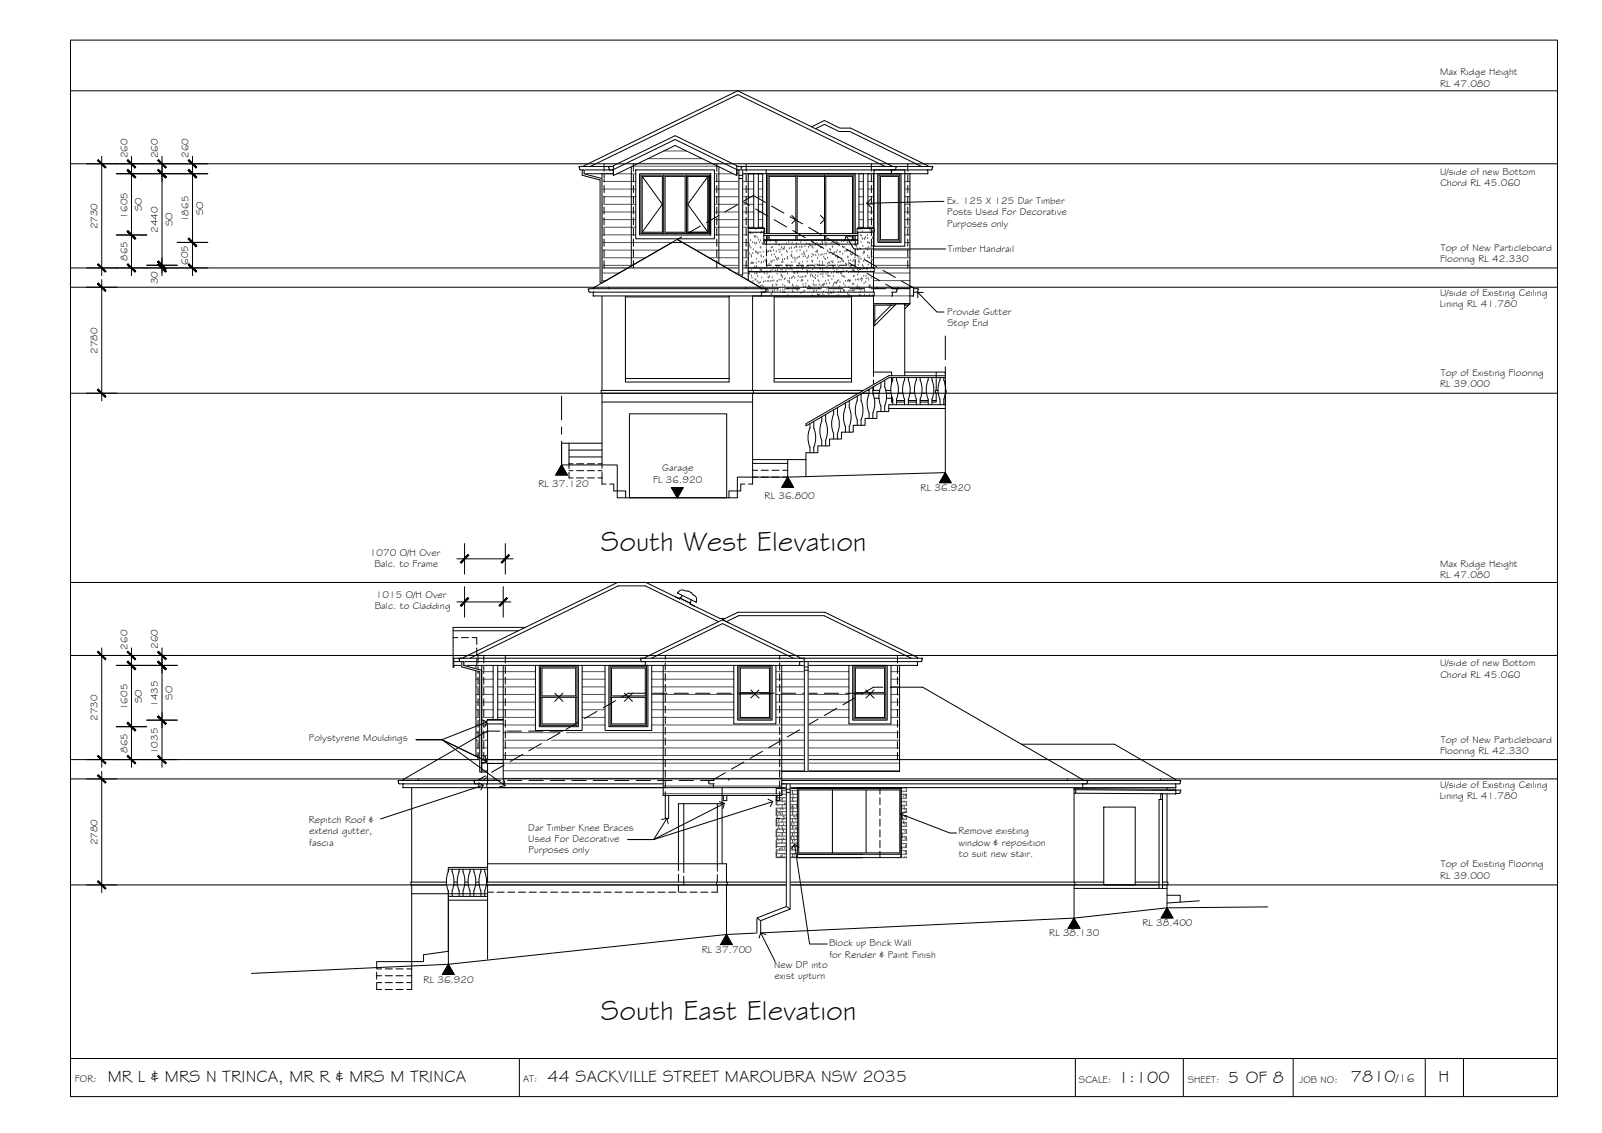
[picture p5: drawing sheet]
<svg xmlns="http://www.w3.org/2000/svg" width="420mm" height="297mm" viewBox="0 0 420 297" stroke-linecap="round" stroke-linejoin="round" font-family="sans-serif">
<defs><g id="words">
<g font-size="7.5">
<text x="157.6" y="144.3">South West Elevation</text>
<text x="157.6" y="267.4">South East Elevation</text>
</g>
<g font-size="4.5">
<text x="28.3" y="283.6">MR L &amp; MRS N TRINCA, MR R &amp; MRS M TRINCA</text>
<text x="143.6" y="283.6">44 SACKVILLE STREET MAROUBRA NSW 2035</text>
<text x="293.2" y="283.9">1:100</text>
<text x="322.1" y="283.8">5 OF 8</text>
<text x="354.3" y="283.7">7810</text>
<text x="377.3" y="283.7">H</text>
</g>
<text font-size="3.2" x="366.1" y="283.7">/16</text>
<g font-size="2.6">
<text x="377.7" y="19.8">Max Ridge Height</text>
<text x="377.7" y="22.7">RL 47.080</text>
<text x="33.4" y="41.5" transform="rotate(-90 33.4 41.5)">260</text>
<text x="41.4" y="41.5" transform="rotate(-90 41.4 41.5)">260</text>
<text x="49.4" y="41.4" transform="rotate(-90 49.4 41.4)">260</text>
<text x="377.7" y="45.8">U/side of new Bottom</text>
<text x="248.4" y="53.6">Ex. 125 X 125 Dar Timber</text>
<text x="377.8" y="48.8">Chord RL 45.060</text>
<text x="33.4" y="57.3" transform="rotate(-90 33.4 57.3)">1605</text>
<text x="37.2" y="55.4" transform="rotate(-90 37.2 55.4)">SO</text>
<text x="45.2" y="59.4" transform="rotate(-90 45.2 59.4)">SO</text>
<text x="49.4" y="58.3" transform="rotate(-90 49.4 58.3)">1865</text>
<text x="53.2" y="56.4" transform="rotate(-90 53.2 56.4)">SO</text>
<text x="248.4" y="56.5">Posts Used For Decorative</text>
<text x="248.4" y="59.4">Purposes only</text>
<text x="25.5" y="60.1" transform="rotate(-90 25.5 60.1)">2730</text>
<text x="41.4" y="61.1" transform="rotate(-90 41.4 61.1)">2440</text>
<text x="377.9" y="65.8">Top of New Particleboard</text>
<text x="33.4" y="68.4" transform="rotate(-90 33.4 68.4)">865</text>
<text x="49.4" y="69.5" transform="rotate(-90 49.4 69.5)">605</text>
<text x="248.6" y="66">Timber Handrail</text>
<text x="377.7" y="68.7">Flooring RL 42.330</text>
<text x="41.4" y="74.6" transform="rotate(-90 41.4 74.6)">30</text>
<text x="377.7" y="77.7">U/side of Existing Ceiling</text>
<text x="248.4" y="82.6">Provide Gutter</text>
<text x="377.7" y="80.6">Lining RL 41.780</text>
<text x="248.5" y="85.5">Stop End</text>
<text x="25.5" y="92.7" transform="rotate(-90 25.5 92.7)">2780</text>
<text x="377.7" y="101.4">RL 39.000</text>
<text x="377.9" y="98.5">Top of Existing Flooring</text>
<text x="173.7" y="123.6">Garage</text>
<text x="141.2" y="127.7">RL 37.120</text>
<text x="171.3" y="126.5">FL 36.920</text>
<text x="200.5" y="130.9">RL 36.800</text>
<text x="241.5" y="128.7">RL 36.920</text>
<text x="97" y="145.7">1070 O/H Over</text>
<text x="98.2" y="148.6">Balc. to Frame</text>
<text x="377.7" y="148.7">Max Ridge Height</text>
<text x="377.7" y="151.6">RL 47.080</text>
<text x="98.3" y="159.6">Balc. to Cladding</text>
<text x="98.6" y="156.7">1015 O/H Over</text>
<text x="33.4" y="170.3" transform="rotate(-90 33.4 170.3)">260</text>
<text x="41.4" y="170.1" transform="rotate(-90 41.4 170.1)">260</text>
<text x="377.7" y="174.7">U/side of new Bottom</text>
<text x="377.8" y="177.7">Chord RL 45.060</text>
<text x="37.2" y="184.3" transform="rotate(-90 37.2 184.3)">SO</text>
<text x="41.4" y="185.3" transform="rotate(-90 41.4 185.3)">1435</text>
<text x="45.2" y="183.5" transform="rotate(-90 45.2 183.5)">SO</text>
<text x="25.5" y="189.1" transform="rotate(-90 25.5 189.1)">2730</text>
<text x="33.4" y="186.2" transform="rotate(-90 33.4 186.2)">1605</text>
<text x="33.4" y="197.4" transform="rotate(-90 33.4 197.4)">865</text>
<text x="41.4" y="197.7" transform="rotate(-90 41.4 197.7)">1035</text>
<text x="81" y="194.4">Polystyrene Mouldings</text>
<text x="377.7" y="197.6">Flooring RL 42.330</text>
<text x="377.9" y="194.7">Top of New Particleboard</text>
<text x="377.7" y="209.5">Lining RL 41.780</text>
<text x="377.7" y="206.6">U/side of Existing Ceiling</text>
<text x="81" y="215.8">Repitch Roof &amp;</text>
<text x="25.5" y="221.7" transform="rotate(-90 25.5 221.7)">2780</text>
<text x="81.1" y="218.7">extend gutter,</text>
<text x="81.1" y="221.7">fascia</text>
<text x="138.6" y="217.8">Dar Timber Knee Braces</text>
<text x="138.6" y="220.7">Used For Decorative</text>
<text x="251.4" y="218.7">Remove existing</text>
<text x="251.4" y="221.7">window &amp; reposition</text>
<text x="138.6" y="223.6">Purposes only</text>
<text x="251.5" y="224.6">to suit new stair.</text>
<text x="377.9" y="227.4">Top of Existing Flooring</text>
<text x="377.7" y="230.3">RL 39.000</text>
<text x="275.2" y="245.5">RL 38.130</text>
<text x="299.6" y="242.8">RL 38.400</text>
<text x="184.1" y="249.8">RL 37.700</text>
<text x="217.4" y="248.1">Block up Brick Wall</text>
<text x="217.5" y="251.1">for Render &amp; Paint Finish</text>
<text x="111.1" y="257.6">RL 36.920</text>
<text x="203" y="253.7">New DP into</text>
<text x="203.1" y="256.7">exist upturn</text>
<text x="19.6" y="283.7">FOR:</text>
<text x="137.2" y="283.6">AT:</text>
<text x="282.9" y="283.9">SCALE:</text>
<text x="311.5" y="283.9">SHEET:</text>
<text x="340.7" y="283.9">JOB NO:</text>
</g>
</g></defs>
<!-- layer: HATCH -->
<g fill="none" stroke="#545454" stroke-width=".26">
<path d="M174.1 39.6h5.9M157.9 45.6h3M157.9 47.6h8.8M157.9 49.6h8.8M157.9 51.6h8.8M157.9 53.6h8.8M157.9 55.6h8.8M157.9 57.6h8.8M157.9 59.6h8.8M161.8 45.6h4.9M165.9 43.6h22.3M170 41.6h14.1"/>
<path d="M187.4 53.6h10.3M187.4 55.6h10.3M187.4 57.6h10.3M187.4 45.6h4.9M187.4 47.6h10.3M187.4 49.6h10.3M187.4 51.6h10.3M187.4 59.6h10.3M193.2 45.6h4.5M198.9 45.6h1.1M198.9 47.6h1.1M198.9 49.6h1.1"/>
<path d="M198.9 51.6h1.1M198.9 53.6h1.1M198.9 55.6h1.1M198.9 57.6h1.1M198.9 59.6h1.1M225.3 45.6h1.1M225.3 47.6h1.1M225.3 49.6h1.1M225.3 51.6h1.1M225.3 53.6h1.1M225.3 55.6h1.1M225.3 57.6h1.1"/>
<path d="M225.3 59.6h1.1M227.6 45.6h1.6M227.6 47.6h1.6M227.6 49.6h1.6M227.6 51.6h1.6M227.6 53.6h1.6M227.6 55.6h1.6M227.6 57.6h1.6M227.6 59.6h1.6M237.3 45.6h1.3M237.3 47.6h1.3M237.3 49.6h1.3"/>
<path d="M237.3 51.6h1.3M237.3 53.6h1.3M237.3 55.6h1.3M237.3 57.6h1.3M237.3 59.6h1.3M157.9 63.6h38.3M157.9 61.6h8.8M157.9 65.6h14.9M157.9 67.6h11.4M157.9 69.6h7.9M157.9 71.6h4.5M157.9 73.6h1"/>
<path d="M182.5 65.6h13.7M186 67.6h10.2M187.4 61.6h8.8M189.4 69.6h6.8M192.9 71.6h3.3M196.3 68h.1M196.5 64h.1M196.5 64.5h.1M196.6 71.9h.1M196.6 61.1h.1M196.6 66.6h.1M196.7 71.2h.1"/>
<path d="M196.7 64.7h.1M196.8 61.1h.1M196.9 63.1h.1M196.9 65.1h.1M196.9 61.3h.1M197 69.2h.1M197 67h.1M197 67.4h.1M197 72.4h.1M197.1 69h.1M197.2 70.9h.1M197.2 72.9h.1"/>
<path d="M197.3 68.9h.1M197.4 63.6h.1M197.4 66.5h.1M197.5 61.2h.1M197.5 69.1h.1M197.5 73.8h.1M197.6 65.5h.1M197.8 62h.1M197.9 63.8h.1M197.9 70h.1M197.9 71.7h.1M198 62.2h.1"/>
<path d="M198 73.3h.1M198.1 60.1h.1M198.2 62.1h.1M198.2 66.2h.1M198.2 73.5h.1M198.3 64h.1M198.3 61.1h.1M198.3 66h.1M198.4 69h.1M198.4 69.9h.1M198.4 68h.1M198.4 63.7h.1"/>
<path d="M198.5 71.6h.1M198.5 71.9h.1M198.6 73.8h.1M198.6 62.3h.1M198.6 66.4h.1M198.7 72.5h.1M198.8 66.6h.1M198.8 66.3h.1M198.9 74.2h.1M198.9 63h.1M199 68.7h.1M199.1 74.3h.1"/>
<path d="M199.2 63.6h.1M199.3 71.5h.1M199.3 66.2h.1M199.4 70.8h.1M199.4 64.9h.1M199.4 61.1h.1M199.4 74.1h.1M199.5 63.1h.1M199.5 75.1h.1M199.5 65.1h.1M199.5 71h.1M199.6 67h.1"/>
<path d="M199.7 67.4h.1M199.7 69h.1M199.7 60.9h.1M199.7 61.1h.1M199.7 70.9h.1M199.7 68.8h.1M199.8 72.9h.1M199.8 76.7h.1M199.8 71.2h.1M199.9 74.9h.1M199.9 63.9h.1M199.9 76.8h.1"/>
<path d="M200.1 64.1h.1M200.1 75.2h.1M200.2 66.1h.1M200.2 60.9h.1M200.2 60.5h.1M200.2 67.4h.1M200.2 74h.1M200.3 68.7h.1M200.3 75.4h.1M200.3 76.6h.1M200.4 71.8h.1M200.5 63.6h.1"/>
<path d="M200.6 63.4h.1M200.7 73.8h.1M200.7 68.3h.1M200.7 71.3h.1M200.9 68.5h.1M200.9 64h.1M201 64.9h.1M201 66h.1M201 70h.1M201 67.9h.1M201.1 68.6h.1M201.1 69.9h.1"/>
<path d="M201.1 63.4h.1M201.2 71.9h.1M201.2 76.5h.1M201.2 76.2h.1M201.2 71.3h.1M201.2 73.8h.1M201.3 75.8h.1M201.4 66.1h.1M201.5 72.7h.1M201.5 76.3h.1M201.5 65.9h.1M201.6 73.8h.1"/>
<path d="M201.6 72.9h.1M201.7 69.3h.1M201.9 72.5h.1M202 63.3h.1M202 65.8h.1M202 71.1h.1M202.1 65.9h.1M202.1 73.8h.1M202.2 66h.1M202.2 68.7h.1M202.2 77.1h.1M202.2 63h.1"/>
<path d="M202.3 65h.1M202.4 66.9h.1M202.4 77.3h.1M202.4 68.9h.1M202.5 70.8h.1M202.5 68.4h.1M202.5 73.7h.1M202.6 72.8h.1M202.6 76.3h.1M202.6 64.9h.1M202.6 74.8h.1M202.7 76.7h.1"/>
<path d="M202.7 75.1h.1M202.8 70.2h.1M202.9 65.8h.1M202.9 70.4h.1M203 73.7h.1M203 68.4h.1M203 71.2h.1M203.1 66.8h.1M203.1 76.3h.1M203.3 63.3h.1M203.3 63.1h.1M203.4 67.4h.1"/>
<path d="M203.4 71h.1M203.5 63.5h.1M203.5 64h.1M203.5 74.6h.1M203.6 66h.1M203.7 67.9h.1M203.7 69.9h.1M203.7 63.6h.1M203.7 74.8h.1M203.8 71.9h.1M203.8 73.8h.1M203.8 71.2h.1"/>
<path d="M203.8 68.3h.1M203.9 63h.1M203.9 75.8h.1M203.9 76.2h.1M203.9 70.9h.1M204.1 67.7h.1M204.2 70h.1M204.2 67.9h.1M204.3 65.6h.1M204.4 73.5h.1M204.4 64.3h.1M204.5 66.1h.1"/>
<path d="M204.6 75.6h.1M204.6 76.3h.1M204.8 70.8h.1M204.8 65.5h.1M204.8 72.1h.1M204.9 73.4h.1M205 64.9h.1M205 66.9h.1M205 72.5h.1M205 72.3h.1M205.1 68.8h.1M205.1 68.7h.1"/>
<path d="M205.2 70.8h.1M205.2 72.8h.1M205.2 68.1h.1M205.3 74.7h.1M205.3 76h.1M205.3 76.7h.1M205.3 68.7h.1M205.4 65.2h.1M205.6 65.4h.1M205.6 76.5h.1M205.7 73.3h.1M205.7 64.9h.1"/>
<path d="M205.7 68h.1M205.8 76.7h.1M205.8 75.9h.1M205.8 75h.1M205.9 73.1h.1M206.1 70.6h.1M206.1 69.7h.1M206.2 71.2h.1M206.3 63.9h.1M206.3 65.9h.1M206.3 69.8h.1M206.4 67.9h.1"/>
<path d="M206.4 66.2h.1M206.5 69.8h.1M206.5 71.8h.1M206.6 67.4h.1M206.6 67.9h.1M206.6 73.7h.1M206.6 75.8h.1M206.7 75.7h.1M206.7 70.5h.1M206.7 77.5h.1M206.9 63.6h.1M206.9 74h.1"/>
<path d="M207 73.8h.1M207 65.2h.1M207.1 73.1h.1M207.1 74.2h.1M207.2 70.6h.1M207.4 70h.1M207.5 67.2h.1M207.5 70.4h.1M207.5 65h.1M207.5 65.2h.1M207.6 66.9h.1M207.6 73h.1"/>
<path d="M207.7 67.3h.1M207.7 68.9h.1M207.7 66.1h.1M207.7 70.8h.1M207.8 63.7h.1M207.8 72.8h.1M207.8 76.3h.1M207.9 74.7h.1M207.9 76.7h.1M207.9 67.7h.1M208 75h.1M208 75.6h.1"/>
<path d="M208.2 72.5h.1M208.2 71.6h.1M208.4 65h.1M208.4 71.7h.1M208.4 72.9h.1M208.5 67.7h.1M208.5 68.7h.1M208.5 68.1h.1M208.6 75.5h.1M208.8 64.7h.1M208.9 70.2h.1M208.9 64.9h.1"/>
<path d="M208.9 63.9h.1M209 64.8h.1M209 65.8h.1M209 75h.1M209 76h.1M209 67.8h.1M209.1 69.8h.1M209.2 71.7h.1M209.2 76.1h.1M209.2 73.7h.1M209.3 75.6h.1M209.3 67.6h.1"/>
<path d="M209.3 72.5h.1M209.3 71.2h.1M209.4 75.4h.1M209.4 70.2h.1M209.5 69.1h.1M209.7 67.4h.1M209.7 69.2h.1M209.7 64.9h.1M209.8 72.7h.1M209.8 65.7h.1M210 63.6h.1M210.1 76.9h.1"/>
<path d="M210.1 73.8h.1M210.2 70.1h.1M210.3 64.8h.1M210.3 73.5h.1M210.4 66.8h.1M210.4 72.7h.1M210.4 68.8h.1M210.5 70.7h.1M210.5 73.6h.1M210.5 70h.1M210.6 72.7h.1M210.6 74.6h.1"/>
<path d="M210.6 70h.1M210.7 76.6h.1M210.7 67.4h.1M210.8 75.3h.1M210.8 66.1h.1M210.8 66.6h.1M211 76.3h.1M211 66.8h.1M211.1 64.7h.1M211.1 63.2h.1M211.2 72.6h.1M211.2 67.3h.1"/>
<path d="M211.3 75.2h.1M211.4 72.5h.1M211.4 74.4h.1M211.5 63.9h.1M211.6 65.9h.1M211.6 69.9h.1M211.6 71h.1M211.7 67.8h.1M211.7 68.7h.1M211.7 69.8h.1M211.8 71.7h.1M211.8 71.1h.1"/>
<path d="M211.8 73.7h.1M211.9 75.6h.1M211.9 67.6h.1M212 67.2h.1M212.1 64.9h.1M212.1 75.1h.1M212.1 69.8h.1M212.2 75h.1M212.2 64.1h.1M212.4 64.3h.1M212.4 75.4h.1M212.5 64.5h.1"/>
<path d="M212.5 71.2h.1M212.6 72.4h.1M212.6 75.5h.1M212.7 72h.1M212.9 67.4h.1M212.9 68.5h.1M213 64.8h.1M213 69.7h.1M213 77.6h.1M213 64.4h.1M213 66.8h.1M213.1 68.7h.1"/>
<path d="M213.1 72.3h.1M213.2 70.7h.1M213.2 63.6h.1M213.2 72.6h.1M213.2 65.1h.1M213.3 74.6h.1M213.3 73.8h.1M213.3 76.6h.1M213.4 67h.1M213.5 76.3h.1M213.5 74.9h.1M213.7 69.9h.1"/>
<path d="M213.7 72.9h.1M213.8 64.3h.1M213.9 73h.1M213.9 72.2h.1M213.9 66.9h.1M214 69.5h.1M214 74.8h.1M214 66.1h.1M214.1 76.3h.1M214.2 66h.1M214.3 63.8h.1M214.3 65.8h.1"/>
<path d="M214.4 69.5h.1M214.4 67.7h.1M214.4 77.4h.1M214.4 66.2h.1M214.5 69.7h.1M214.5 77.3h.1M214.5 72.5h.1M214.5 71.6h.1M214.6 73.6h.1M214.7 75.6h.1M214.7 77.4h.1M214.7 77.5h.1"/>
<path d="M214.8 66.8h.1M214.8 73.9h.1M214.8 74.7h.1M214.8 68.7h.1M214.9 69.4h.1M215 77.3h.1M215 70.4h.1M215.2 64.1h.1M215.2 64.9h.1M215.2 70.6h.1M215.3 72h.1M215.3 67h.1"/>
<path d="M215.3 75h.1M215.5 64.8h.1M215.5 63.5h.1M215.6 66.8h.1M215.7 71.2h.1M215.7 68.7h.1M215.7 69.3h.1M215.7 64.1h.1M215.7 63.7h.1M215.8 70.7h.1M215.8 77.2h.1M215.8 74.8h.1"/>
<path d="M215.8 72.7h.1M215.8 72h.1M215.9 74.6h.1M215.9 76.6h.1M216 75h.1M216 67.4h.1M216.1 71.4h.1M216.2 66.6h.1M216.2 77.6h.1M216.2 74.5h.1M216.3 67.9h.1M216.4 63.6h.1"/>
<path d="M216.5 73.8h.1M216.5 68.1h.1M216.6 64h.1M216.6 64.5h.1M216.6 71.9h.1M216.7 66.6h.1M216.8 74.5h.1M216.9 69.9h.1M216.9 75.8h.1M216.9 63.8h.1M217 65.7h.1M217.1 67.7h.1"/>
<path d="M217.1 69.2h.1M217.1 72.3h.1M217.1 69.7h.1M217.2 77h.1M217.2 71.6h.1M217.2 66.1h.1M217.2 73.6h.1M217.3 72.5h.1M217.3 75.5h.1M217.3 76.3h.1M217.4 77.5h.1M217.4 68.9h.1"/>
<path d="M217.5 66.5h.1M217.6 74.4h.1M217.6 69.1h.1M217.6 65.4h.1M217.7 77h.1M217.7 72.5h.1M217.8 65.6h.1M217.9 76.7h.1M218 63.8h.1M218 68.7h.1M218 71.7h.1M218.1 76.9h.1"/>
<path d="M218.2 73.3h.1M218.3 64.7h.1M218.4 66.7h.1M218.4 64.8h.1M218.4 69.8h.1M218.4 68.6h.1M218.4 69h.1M218.5 70.6h.1M218.5 63.7h.1M218.5 75h.1M218.5 76.9h.1M218.6 72.6h.1"/>
<path d="M218.6 71.6h.1M218.6 70h.1M218.6 74.5h.1M218.7 76.5h.1M218.7 66.4h.1M218.8 71.2h.1M218.9 66.3h.1M219 74.2h.1M219.1 63.1h.1M219.2 74.2h.1M219.2 67.4h.1M219.3 63.6h.1"/>
<path d="M219.3 77.6h.1M219.4 74.4h.1M219.4 71.5h.1M219.4 66.2h.1M219.5 74.1h.1M219.5 70.8h.1M219.5 63.8h.1M219.5 63.6h.1M219.6 65.7h.1M219.7 67.7h.1M219.7 73.7h.1M219.7 69.7h.1"/>
<path d="M219.7 67.3h.1M219.8 71.6h.1M219.8 68.8h.1M219.8 73.6h.1M219.9 75.5h.1M219.9 76.7h.1M219.9 67.5h.1M220 77.5h.1M220 69.9h.1M220 63.9h.1M220.2 66.1h.1M220.2 75.2h.1"/>
<path d="M220.3 74h.1M220.4 68.7h.1M220.4 66.1h.1M220.4 76.6h.1M220.5 76.3h.1M220.5 71.7h.1M220.7 71.9h.1M220.7 63.4h.1M220.8 71.3h.1M220.8 68.3h.1M220.8 72.5h.1M221 64.7h.1"/>
<path d="M221 66.6h.1M221 64.8h.1M221.1 68.6h.1M221.2 70.6h.1M221.2 68.6h.1M221.2 68.7h.1M221.2 72.5h.1M221.2 63.4h.1M221.2 65h.1M221.3 76.5h.1M221.3 76.1h.1M221.3 74.5h.1"/>
<path d="M221.3 71.2h.1M221.3 76.4h.1M221.5 76.3h.1M221.5 64.8h.1M221.6 72.7h.1M221.6 65.9h.1M221.7 75h.1M221.7 73.8h.1M221.8 69.2h.1M222 71.2h.1M222 69.4h.1M222 63.2h.1"/>
<path d="M222.1 65.8h.1M222.1 71.1h.1M222.2 65.9h.1M222.2 73.7h.1M222.3 63.7h.1M222.3 65.7h.1M222.3 77.1h.1M222.4 67.4h.1M222.4 67.6h.1M222.5 69.6h.1M222.5 77.6h.1M222.5 71.5h.1"/>
<path d="M222.6 68.4h.1M222.6 73.6h.1M222.6 73.5h.1M222.6 76.3h.1M222.7 75.4h.1M222.7 63.6h.1M222.7 77.4h.1M222.8 73.8h.1M222.8 73.7h.1M222.9 70.2h.1M223 65.8h.1M223.1 73.6h.1"/>
<path d="M223.1 68.4h.1M223.1 66.7h.1M223.2 76.3h.1M223.2 69.9h.1M223.3 66.9h.1M223.4 63.3h.1M223.4 63.1h.1M223.5 70.9h.1M223.5 66.1h.1M223.6 64.7h.1M223.6 66.7h.1M223.6 76.3h.1"/>
<path d="M223.6 74.6h.1M223.7 68.6h.1M223.8 70.6h.1M223.8 72.5h.1M223.9 74.5h.1M223.9 71.1h.1M223.9 68.3h.1M224 76.4h.1M224 76.2h.1M224 72.5h.1M224 70.9h.1M224.1 71.3h.1"/>
<path d="M224.2 67.7h.1M224.3 68.7h.1M224.4 65.6h.1M224.4 64.2h.1M224.4 73.5h.1M224.6 64.4h.1M224.6 75.5h.1M224.7 64.8h.1M224.8 75h.1M224.8 75.7h.1M224.9 70.8h.1M224.9 65.5h.1"/>
<path d="M224.9 63.7h.1M224.9 72.1h.1M225 73.4h.1M225 65.6h.1M225 61h.1M225.1 67.6h.1M225.1 69.5h.1M225.2 71.2h.1M225.2 71.5h.1M225.2 68.6h.1M225.2 60.2h.1M225.2 73.4h.1"/>
<path d="M225.3 75.4h.1M225.3 68.1h.1M225.4 77.4h.1M225.4 76h.1M225.4 68.8h.1M225.5 65.2h.1M225.5 67.4h.1M225.6 77.6h.1M225.7 65.4h.1M225.7 61.8h.1M225.7 76.5h.1M225.7 60.1h.1"/>
<path d="M225.8 73.3h.1M225.8 68h.1M225.9 63.6h.1M225.9 75.9h.1M225.9 61.9h.1M226 73h.1M226 73.7h.1M226.2 62.7h.1M226.2 73.2h.1M226.2 60.7h.1M226.2 62.6h.1M226.2 70.6h.1"/>
<path d="M226.3 69.6h.1M226.3 64.6h.1M226.3 69.9h.1M226.4 66.6h.1M226.4 68.5h.1M226.5 70.5h.1M226.5 66.2h.1M226.6 72.4h.1M226.6 60h.1M226.6 74.4h.1M226.7 67.9h.1M226.7 76.4h.1"/>
<path d="M226.7 62.6h.1M226.7 66.1h.1M226.7 66.3h.1M226.7 75.8h.1M226.7 77.4h.1M226.8 70.5h.1M226.8 76.3h.1M226.8 62.7h.1M227 62.3h.1M227 74h.1M227.1 65.2h.1M227.2 73.1h.1"/>
<path d="M227.2 72.5h.1M227.3 70.5h.1M227.5 61.7h.1M227.5 70.7h.1M227.5 62.5h.1M227.5 68.6h.1M227.5 63.7h.1M227.6 67.1h.1M227.6 65.6h.1M227.6 70.4h.1M227.6 65.1h.1M227.7 67.6h.1"/>
<path d="M227.7 73h.1M227.7 69.5h.1M227.8 63.7h.1M227.8 73.5h.1M227.9 64.8h.1M227.9 75.4h.1M228 77.4h.1M228 75h.1M228 63.8h.1M228 67.7h.1M228 74.9h.1M228.1 75.6h.1"/>
<path d="M228.1 60.3h.1M228.2 61h.1M228.2 75.1h.1M228.3 71.2h.1M228.4 65h.1M228.5 72.9h.1M228.6 67.6h.1M228.6 68.1h.1M228.6 75.5h.1M228.7 67.4h.1M228.8 68.2h.1M228.8 77.6h.1"/>
<path d="M228.8 60.7h.1M228.9 62.3h.1M228.9 64.6h.1M228.9 62.6h.1M229 64.6h.1M229 70.2h.1M229 66.5h.1M229 63.6h.1M229.1 61.6h.1M229.1 63.6h.1M229.1 65.6h9.5M229.1 67.6h9.5"/>
<path d="M229.1 69.6h9.5M229.1 71.6h9.5M229.1 73.6h9.5M229.1 75.6h9.5M229.2 70.4h.1M229.3 77.6h9.3M229.5 79.6h9.1M237.3 61.6h1.3M237.3 63.6h1.3M124.8 176.1h4.5M124.8 178.1h4.5M130.5 176.1h9.9"/>
<path d="M130.5 178.1h9.9M152.7 176.1h6M152.7 178.1h6M170.9 176.1h21.6M170.9 178.1h21.6M203.5 176.1h19.1M203.5 178.1h19.1M233.7 176.1h2.2M233.7 178.1h2.2M124.8 180.1h4.5M124.8 182.1h4.5M124.8 184.1h4.5"/>
<path d="M124.8 186.1h4.5M124.8 188.1h4.5M124.8 190.1h3.1M124.8 192.1h3.1M124.8 194.1h3.1M124.8 196.1h3.1M126.3 198.1h1.6M130.5 180.1h9.9M130.5 182.1h9.9M130.5 184.1h9.9M130.5 186.1h9.9M130.5 188.1h9.9"/>
<path d="M132 190.1h8.4M132 192.1h14.9M132 194.1h11.5M132 196.1h8M132 198.1h4.6M136.8 198.1h99.1M140.7 196.1h95.2M144.6 194.1h91.3M148.6 192.1h87.3M152.7 180.1h6M152.7 182.1h6M152.7 184.1h6"/>
<path d="M152.7 186.1h6M152.7 188.1h6M152.7 190.1h6M170.9 190.1h65M170.9 180.1h21.6M170.9 182.1h21.6M170.9 184.1h21.6M170.9 186.1h21.6M170.9 188.1h21.6M203.5 180.1h19.1M203.5 182.1h19.1M203.5 184.1h19.1"/>
<path d="M203.5 186.1h19.1M203.5 188.1h19.1M233.7 180.1h2.2M233.7 182.1h2.2M233.7 184.1h2.2M233.7 186.1h2.2M233.7 188.1h2.2M126.3 200.1h1.4M126.3 202.1h1.6M126.6 203.8l-.8 .8M127.9 203.4l-1.2 1.2M127.9 204.3l-.3 .3"/>
<path d="M132 200.1h103.9M132 202.1h103.9M132 204.1h73M173.9 206.1h31.1M173.9 208.1h31.1M203.6 209.1h5.5M203.6 210h5.5M203.6 211h5.5M203.6 211.9h5.5M203.6 212.8h5.5M203.6 213.7h5.5M203.6 214.6h5.5"/>
<path d="M203.6 215.5h5.5M203.6 216.4h5.5M203.6 217.4h5.5M203.6 218.3h5.5M203.6 219.2h5.5M203.7 208.9h.1M203.8 208.5v.6M203.8 210v1M203.8 211.9v.9M203.8 213.7v.9M203.8 215.5v.9M203.8 217.4v.9"/>
<path d="M203.8 219.2v.9M203.8 209.8h.1M203.8 209.6h.1M203.9 217.5h.1M203.9 220h.1M203.9 209h.1M204 209.3h.1M204 211.3h.1M204.1 213.2h.1M204.2 215.2h.1M204.2 217.1h.1M204.3 216.7h.1"/>
<path d="M204.3 219.1h.1M204.3 216.2h.1M204.4 214.8h.1M204.4 209.6h.1M204.5 217.4h.1M204.5 213.3h.1M204.6 212.3h.1M204.7 213.4h.1M204.8 212.1h.1M204.8 209.8h.1M205 207.3h4.1M205 208.2h4.1"/>
<path d="M205.1 218.7h.1M205.1 212.8v.9M205.1 207.3v.9M205.1 209.1v.9M205.1 211v.9M205.1 214.6v.9M205.1 216.4v1M205.1 218.3v.9M205.2 208.4h.1M205.2 209.4h.1M205.3 210.3h.1M205.3 217.3h.1"/>
<path d="M205.3 217.7h.1M205.3 212.3h.1M205.3 212.1h.1M205.4 214.2h.1M205.4 219.9h.1M205.5 216.2h.1M205.5 214.9h.1M205.5 217.8h.1M205.5 218.1h.1M205.6 214.2h.1M205.7 214.6h.1M205.8 211.1h.1"/>
<path d="M205.8 210.8h.1M206 210.9h.1M206.1 207.4h.1M206.1 212h.1M206.1 207.2h.1M206.2 206.7h.1M206.2 219.8h.1M206.3 214.6h.1M206.3 217.4h.1M206.4 218.6h.1M206.5 206.5v.8M206.5 208.2v.9"/>
<path d="M206.5 210v1M206.5 211.9v.9M206.5 213.7v.9M206.5 215.5v.9M206.5 217.4v.9M206.5 219.2v.9M206.6 207.3h.1M206.6 215.2h.1M206.6 209.3h.1M206.6 213.6h.1M206.7 217.1h.1M206.7 211.2h.1"/>
<path d="M206.8 213.2h.1M206.8 215.3h.1M206.8 215.1h.1M206.9 217.1h.1M206.9 211.8h.1M207 219h.1M207 209.8h.1M207 206.6h.1M207.1 214.5h.1M207.1 220h.1M207.1 209.2h.1M207.1 208.3h.1"/>
<path d="M207.2 217.1h.1M207.3 208.5h.1M207.4 219.6h.1M207.5 216.1h.1M207.5 211.8h.1M207.5 219.7h.1M207.6 219.7h.1M207.7 216.1h.1M207.8 212.3h.1M207.9 207.3v.9M207.9 209.1v.9M207.9 211v.9"/>
<path d="M207.9 212.8v.9M207.9 214.6v.9M207.9 216.4v1M207.9 218.3v.9M207.9 212.7h.1M207.9 208.3h.1M207.9 209.1h.1M208 210.2h.1M208 217h.1M208.1 211.7h.1M208.1 212.2h.1M208.1 212.8h.1"/>
<path d="M208.1 219.6h.1M208.1 214.1h.1M208.2 208.5h.1M208.2 216.1h.1M208.2 209.3h.1M208.3 218.1h.1M208.3 218.7h.1M208.3 220h.1M208.5 214.3h.1M208.6 214.9h.1M208.7 217.1h.1M208.9 217.2h.1"/>
<path d="M208.9 211.6h.1M208.9 219.5h.1M209 213.7h.1M209 214.2h.1M209 211.1h.1M236.3 206.5h1.5M236.3 207.4h1.5M236.3 208.4h1.5M236.3 209.3h1.5M236.3 210.2h1.5M236.3 211.1h1.5M236.3 212h1.5"/>
<path d="M236.3 213h1.5M236.3 213.9h1.5M236.3 214.8h1.5M236.3 215.7h1.5M236.3 216.6h1.5M236.3 217.5h1.5M236.3 218.4h1.5M236.3 219.4h1.5M236.4 211.3h.1M236.5 207.7h.1M236.5 209.6h.1M236.6 211.7h.1"/>
<path d="M236.6 219.8h.1M236.7 219.6h.1M236.7 218.9h.1M236.9 215.5h.1M236.9 215.9h.1M237 209h.1M237.1 208.3h.1M237.1 216.9h.1M237.1 210.2h.1M237.1 211.6h.1M237.1 215.6h.1M237.2 212.2h.1"/>
<path d="M237.2 219.5h.1M237.2 212.1h.1M237.2 214.1h.1M237.3 216.1h.1M237.3 212.1h.1M237.4 218h.1M237.4 220h.1M237.5 208.6h.1M237.5 214.2h.1M237.6 208.3h.1M237.7 208.8h.1M237.7 219.9h.1"/>
<path d="M237.7 206.5v.9M237.7 208.4v.9M237.7 210.2v.9M237.7 212v1M237.7 213.9v.9M237.7 215.7v.9M237.7 217.5v.9M237.7 219.4v.9M237.8 218.5h.1M203.6 222.8h.1M203.6 223.8h.1M203.6 220.1h5.5"/>
<path d="M203.6 221h5.5M203.6 221.9h5.5M203.6 222.9h5.5M203.6 223.8h5.5M203.6 224.7h5.5M203.7 223.6h.1M203.8 221v.9M203.8 222.9v.9M203.8 224.7v.1M204 220.1h.1M204.2 220.3h.1M204.4 221h.1"/>
<path d="M204.4 223h.1M204.4 222.7h.1M204.8 222.5h.1M204.8 224.6h.1M204.9 220h.1M204.9 224.7h.1M205 221.1h.1M205.1 220.1v.9M205.1 221.9v1M205.1 223.8v.9M205.6 220.1h.1M205.6 222.1h.1"/>
<path d="M205.7 224h.1M205.8 222.5h.1M205.9 221.2h.1M206.1 222.1h.1M206.2 222.2h.1M206.3 222.5h.1M206.5 221v.9M206.5 222.9v.9M206.5 224.7v.1M206.8 223.8h.1M207 221h.1M207.1 223h.1"/>
<path d="M207.1 222.3h.1M207.9 220.1v.9M207.9 221.9v1M207.9 223.8v.9M207.9 222.5h.1M208.1 224.8h.1M208.1 224h.1M208.3 224.1h.1M208.4 222h.1M208.4 220.5h.1M208.5 223.9h.1M208.5 222.2h.1"/>
<path d="M209.1 222.1h.1M209.1 221.2h.1M236.3 224.8h.1M236.3 220.3h1.5M236.3 221.2h1.5M236.3 222.1h1.5M236.3 223h1.5M236.3 223.9h1.5M236.3 224.8h1.5M236.4 222.4h.1M236.6 222.5h.1M237.2 224.7h.1"/>
<path d="M237.4 222.3h.1M237.5 223.3h.1M237.5 221.9h.1M237.6 223.9h.1M237.6 222.1h.1M237.7 224.8h.1M237.7 221.2v.9M237.7 223v.9"/>
</g>
<!-- layer: BORDER -->
<path d="M18.5 10.5h390v277h-390zM18.5 277.5h390M136.2 277.5v10M282 277.5v10M310.4 277.5v10M339.2 277.5v10M373.8 277.5v10M383.8 277.5v10" fill="none" stroke="#000" stroke-width=".26"/>
<!-- layer: CEILING-FLOOR LINES -->
<g fill="none" stroke="#000" stroke-width=".26">
<path d="M18.5 23.8h390M18.5 42.9h390M18.5 75.3h390M18.5 70.2h390M196.2 71.2h6.1M204.2 71.2h1.9M208 71.2h9.3M219.2 71.2h1.9M223 71.2h6.1M18.5 103.1h390M157.9 105.4h39.5M18.5 152.7h390"/>
<path d="M18.5 171.8h390M18.5 199.2h390M18.5 204.2h390M127.9 200.1h1.6M130.4 200.1h1.6M18.5 232h390M108 234.3h19.9"/>
</g>
<!-- layer: 0.13 -->
<g fill="none" stroke="#000" stroke-width=".26">
<path d="M158.4 42.9v2M158.4 45.8v1.9M158.4 48.6v1.9M158.4 51.4v1.9M158.4 54.3v1.8M158.4 57.1v1.8M158.4 59.9v1.9M166.1 42.9v2M166.1 45.8v1.9M166.1 48.6v1.9M166.1 51.4v1.9M166.1 54.3v1.8"/>
<path d="M166.1 57.1v1.8M166.1 59.9v1.9M188 42.9v2M188 45.8v1.9M188 48.6v1.9M188 51.4v1.9M188 54.3v1.8M188 57.1v1.8M188 59.9v1.9M195.7 42.9v2M195.7 45.8v1.9M195.7 48.6v1.9"/>
<path d="M195.7 51.4v1.9M195.7 54.3v1.8M195.7 57.1v1.8M195.7 59.9v1.9M228.5 42.9v2M228.5 45.8v1.9M228.5 48.6v1.9M228.5 51.4v1.9M228.5 54.3v1.8M228.5 57.1v1.8M228.5 59.9v1.9M238.1 42.9v2"/>
<path d="M238.1 45.8v1.9M238.1 48.6v1.9M238.1 51.4v1.9M238.1 54.3v1.8M238.1 57.1v1.8M238.1 59.9v1.9M158.4 62.7v1.9M158.4 65.5v1.9M158.4 68.3v1.9M159.6 75.3v.4M166.1 62.7v1.9M166.1 65.5v1.9"/>
<path d="M166.1 68.3v1.9M188 62.7v1.9M188 65.5v1.9M188 68.3v1.9M195.6 75.3v.4M195.7 62.7v1.9M195.7 65.5v1.9M195.7 68.3v1.9M201 68.1v1.4h1.3M201 62.9v1.4M201 65.3v1.8M203.3 69.5h1.9"/>
<path d="M206.1 69.5h1.9M208.9 69.5h1.9M211.7 69.5h1.9M214.5 69.5h1.9M217.3 69.5h1.9M220.2 69.5h1.8M224.3 68.1v1.4h-1.3M224.3 62.9v1.4M224.3 65.3v1.8M228.5 62.7v1.9M228.5 65.5v1.9M228.5 68.3v1.9"/>
<path d="M230 75.3v.4M235.5 75.3v.4M238.1 62.7v1.9M238.1 65.5v1.9M238.1 68.3v1.9M233.8 104.4h.2M233.8 105h.3M235.1 105h2.1M235.6 103.1h1.2M238.2 105h2.1M238.7 103.1h1.2M241.3 105h2.1"/>
<path d="M241.8 103.1h1.2M244.4 105h1.1M118.8 167.2h1.3M121 167.2h1.9M123.8 167.2h1.2v1.7M125 169.9v1.9M125 172.7v1.7M125.4 171.8v2M125.4 174.7v1.9M125.4 177.5v1.9M126.9 171.8v2M126.9 174.7v1.9"/>
<path d="M126.9 177.5v1.9M132.5 171.8v2M132.5 174.7v1.9M132.5 177.5v1.9M174.5 171.8v1.1M174.5 173.8v1.9M174.5 176.6v1.9M174.5 179.4v1.9M204.5 171.8v1.1M204.5 173.8v1.9M204.5 176.6v1.9M204.5 179.4v1.9"/>
<path d="M235.4 171.8v2M235.4 174.7v1.9M235.4 177.5v1.9M125.4 180.4v1.8M125.4 183.2v1.8M125.4 186v1.8M125.4 188.8v1.9M125.4 191.6v1.9M125.4 194.4v1.9M125.4 197.2v2M126.9 180.4v1.8M126.9 183.2v1.8"/>
<path d="M126.9 186v1.8M126.9 188.8v1.9M126.9 191.6v1.9M126.9 194.4v1.9M126.9 197.2v2M132.5 180.4v1.8M132.5 183.2v1.8M132.5 186v1.8M132.5 188.8v1.9M132.5 191.6v1.9M132.5 194.4v1.9M132.5 197.2v2"/>
<path d="M174.5 182.2v1.9M174.5 185.1v1.8M174.5 187.9v1.8M174.5 190.7v1.8M174.5 193.5v1.9M174.5 196.3v1.9M174.5 199.1v1.9M204.5 182.2v1.9M204.5 185.1v1.8M204.5 187.9v1.8M204.5 190.7v1.8M204.5 193.5v1.9"/>
<path d="M204.5 196.3v1.9M204.5 199.1v1.9M235.4 180.4v1.8M235.4 183.2v1.8M235.4 186v1.8M235.4 188.8v1.9M235.4 191.6v1.9M235.4 194.4v1.9M235.4 197.2v2M109.7 204.2v.4M129.6 204.2v.4M174.5 201.9v1.9"/>
<path d="M174.5 204.7v1.9M174.5 207.6v.9M191.1 204.2v.4M204.5 201.9v1.9M204.5 204.7v1.9M204.5 207.6v.9M279.9 204.2v.4M304.3 204.2v.4M119 232h1M119.1 231.3h.8M121.9 232h1M121.9 231.3h.9"/>
<path d="M124.7 232h1M124.8 231.3h.8M127.6 232h.1M127.6 231.3h.1M127.9 233.9h1.5M130.4 233.9h1.8M133.2 233.9h1.8M136 233.9h1.8M138.8 233.9h1.9M141.6 233.9h1.9M144.4 233.9h1.9M147.2 233.9h1.9"/>
<path d="M150 233.9h1.9M152.9 233.9h1.8M155.7 233.9h1.8M158.5 233.9h1.8M161.3 233.9h1.9M164.1 233.9h1.9M166.9 233.9h1.9M169.7 233.9h1.9M172.5 233.9h1.9M175.4 233.9h1.8M177.9 226.5v1.8M177.9 229.2v1.9"/>
<path d="M177.9 232v1.8M178.2 233.9h1.8M179.3 226.5v2.3M179.3 229.7v2.3M181 233.9h1.8M183.8 233.9h1.9M187.9 231.3v.7M188.1 232v1.9h-1.5M188.1 226.5v1.9M188.1 229.3v2"/>
</g>
<!-- layer: DIMENSION -->
<g fill="none" stroke="#000" stroke-width=".26">
<path d="M22.7 42.9h31.8M26.7 41v31.3M30.5 45.5h24M34.5 41v31.3M42.5 41v31.3M50.5 41v24.5M22.7 75.3h8M22.7 70.2h31.8M26.7 73.3v31.8M30.5 61.6h8M38.5 69.5h8M46.5 63.6h8"/>
<path d="M50.5 61.5v10.8M22.7 103.1h8M119.8 146.5h14.7M119.8 157.8h14.2M121.8 142.5v8M121.8 153.8v8M132 153.8v8M132.5 142.5v8M22.7 171.8h23.8M26.7 169.9v31.3M30.5 174.4h16M34.5 169.9v31.3"/>
<path d="M42.5 169.9v31.3M22.7 199.2h23.8M30.5 190.5h8M38.5 188.8h8M22.7 204.2h8M26.7 202.2v31.8M22.7 232h8"/>
</g>
<!-- layer: 0 -->
<g fill="#000" stroke="#000" stroke-width=".26">
<path d="M25.6 42.1l2 2 .2-.2zM25.6 42.1l.2-.3 2 2.1z"/>
<path d="M33.4 44.7l2.2 1.7-2-2zM33.4 44.7l2.2 1.7-.2 .2z"/>
<path d="M33.4 42.1l2 2 .2-.2zM33.4 42.1l.2-.3 2 2.1z"/>
<path d="M33.4 44.7l2 1.9 .2-.2zM33.4 44.7l.2-.3 2 2z"/>
<path d="M41.6 44.4l-.2 .3 2.2 1.7zM41.4 44.7l2.2 1.7-.2 .2z"/>
<path d="M41.4 42.1l2 2 .2-.2zM41.6 41.8l2 2.1-2.2-1.8z"/>
<path d="M41.4 44.7l2 1.9 .2-.2zM41.6 44.4l2 2-2.2-1.7z"/>
<path d="M49.4 44.7l2.2 1.7-2-2zM49.4 44.7l2.2 1.7-.2 .2z"/>
<path d="M49.4 42.1l2 2 .2-.2zM49.4 42.1l.2-.3 2 2.1z"/>
<path d="M49.4 44.7l2 1.9 .2-.2zM49.4 44.7l.2-.3 2 2z"/>
<path d="M25.8 69.1l-.2 .3 2.2 1.7zM25.6 69.4l2.2 1.7-.2 .2z"/>
<path d="M25.6 74.4l2 2 .2-.2zM25.8 74.2l2 2-2.2-1.8z"/>
<path d="M33.4 60.7l2.2 1.8-2-2zM33.4 60.7l2.2 1.8-.2 .2z"/>
<path d="M33.6 69.1l-.2 .3 2.2 1.7zM33.4 69.4l2.2 1.7-.2 .2z"/>
<path d="M33.4 60.7l2 2 .2-.2zM33.4 60.7l.2-.2 2 2z"/>
<path d="M41.6 68.4l-.2 .3 2.2 1.7zM41.4 68.7l2.2 1.7-.2 .2z"/>
<path d="M41.6 68.4l-.2 .3 2.2 1.7zM41.4 68.7l2.2 1.7-.2 .2z"/>
<path d="M41.4 69.4l2 1.9 .2-.2zM41.6 69.1l2 2-2.2-1.7z"/>
<path d="M49.4 62.6l2.2 1.8-2-2zM49.4 62.6l2.2 1.8-.2 .3z"/>
<path d="M49.4 62.6l2.2 1.8-2-2zM49.4 62.6l2.2 1.8-.2 .3z"/>
<path d="M49.4 69.4l2 1.9 .2-.2zM49.4 69.4l.2-.3 2 2z"/>
<path d="M25.8 102l-.2 .2 2.2 1.8zM25.6 102.2l2.2 1.8-.2 .2z"/>
<path d="M122.7 145.4l-1.8 2.2 2-2zM120.7 147.4l2-2-1.8 2.2z"/>
<path d="M122.7 156.7l-1.8 2.2 2-2zM120.7 158.7l2-2-1.8 2.2z"/>
<path d="M130.9 158.7l.2 .2 1.8-2.2zM132.9 156.7l.2 .2-2 2z"/>
<path d="M131.4 147.4l.2 .2 1.8-2.2zM133.4 145.4l.2 .2-2 2z"/>
<path d="M25.6 171l2 2 .2-.2zM25.6 171l.2-.3 2 2.1z"/>
<path d="M33.6 173.3l-.2 .3 2.2 1.8zM33.4 173.6l2.2 1.8-.2 .2z"/>
<path d="M33.4 171l2 2 .2-.2zM33.4 171l.2-.3 2 2.1z"/>
<path d="M33.4 173.6l2 2 .2-.2zM33.4 173.6l.2-.3 2 2.1z"/>
<path d="M41.6 173.3l-.2 .3 2.2 1.8zM41.4 173.6l2.2 1.8-.2 .2z"/>
<path d="M41.4 171l2 2 .2-.2zM41.6 170.7l2 2.1-2.2-1.8z"/>
<path d="M41.4 173.6l2 2 .2-.2zM41.6 173.3l2 2.1-2.2-1.8z"/>
<path d="M25.8 198l-.2 .3 2.2 1.7zM25.6 198.3l2.2 1.7-.2 .3z"/>
<path d="M33.4 189.6l2.2 1.8-2-2zM33.4 189.6l2.2 1.8-.2 .2z"/>
<path d="M33.6 198l-.2 .3 2.2 1.7zM33.4 198.3l2.2 1.7-.2 .3z"/>
<path d="M33.4 189.6l2 2 .2-.2zM33.4 189.6l.2-.2 2 2z"/>
<path d="M41.6 187.7l-.2 .2 2.2 1.8zM41.4 187.9l2.2 1.8-.2 .2z"/>
<path d="M41.6 198l-.2 .3 2.2 1.7zM41.4 198.3l2.2 1.7-.2 .3z"/>
<path d="M41.4 187.9l2 2 .2-.2zM41.6 187.7l2 2-2.2-1.8z"/>
<path d="M25.6 203.3l2 2 .2-.2zM25.6 203.3l.2-.2 2 2z"/>
<path d="M25.6 231.1l2.2 1.8-2-2zM25.6 231.1l2.2 1.8-.2 .2z"/>
</g>
<!-- layer: EXISTING -->
<g fill="none" stroke="#000" stroke-width=".26">
<path d="M183.7 59.3l-3.3 1.9M188.5 56.5l-3.2 1.8M193.4 53.7l-3.3 1.8M194.8 52.8l1.8 1.1M195 52.7l2.6-1.4 3.1 1.8M198.2 54.8l3.2 1.9M202.3 54l3.3 1.9M203.1 57.6l3.2 1.9M207.2 56.8l3.3 1.9M212.1 59.6l3.2 1.9M155.6 76.6v1h73.5v21.1M155.8 75.7h-1.5l.2 .8 45 .1"/>
<path d="M157.9 77.6v24.8M164 77.6v22.6h27.2v-22.6M164 77.8h27.2M178.8 62.1l-23.2 13.4v.2h48.6M179 63.6l-1.4-.8 22.1 12.7v.2M197.4 77.6v24.8M203 77.8h20.3M203 77.6v22.6h20.3v-22.6M206 75.7h3.8M207.9 60.4l3.3 1.9M211.7 75.7h3.7M212.8 63.2l3.3 1.9"/>
<path d="M217 62.4l3.2 1.9M217.3 75.7h3.7M217.7 66.1l3.2 1.8M221.8 65.2l3.3 1.9M222.5 68.9l3.3 1.8M222.9 75.7h3.8M226.7 68.1l3.2 1.8M227.4 71.7l3.3 1.8M228.5 75.7h3.8M231.6 70.9l3.2 1.8M232.3 74.5l1.7 1v.2M233.8 75.7l1.6 .1-.3 .7-1.3 .1"/>
<path d="M234 76.6v1h-.2M234.2 75.7h4.4M236.4 73.7l3.2 1.8v.2M237.3 79.6v18.9M239.4 77.6h.2M164 99.2h27.2M203 99.2h20.3M229.1 99.6v1.2M229.1 97.6h4.7v.9M232 99.7v1.7l.5 2.2-.1 1.4-.4 1.4v1.5M233.8 99v1.5M234.1 99.6l-.4 1.4-.1 1.5 .5 2.1v1.5"/>
<path d="M234.1 99v.6M235.1 99v.6M235.1 99.6l.4 1.4 .1 1.5-.5 2.1v1.5M237.2 99.6l-.4 1.4-.1 1.5 .5 2.1v1.5M237.2 99v.6M237.3 97.6h10.6v3.4M238.2 99.6l.5 2.2-.1 1.4-.4 1.4v1.5M238.2 99v.6M240.3 99.6l-.4 1.4-.1 1.5 .5 2.1v1.5M240.3 99v.6M241.3 99v.6M241.3 99.6l.4 1.4 .1 1.5-.5 2.1v1.5"/>
<path d="M243.4 99.6l-.5 2.2 .1 1.4 .4 1.4M243.4 99v.6M244.4 99.6l.5 2.2-.1 1.4-.4 1.4v1.5M244.4 99v.6M245.5 97.6v4.8M246.5 99.6l-.4 1.4-.1 1.5 .5 2.1v1.5M246.5 99v.6M247.5 99v.6M247.5 99.6l.4 1.4 .1 1.5-.5 2.1v1.5M247.9 98.5h-14.8l-21.7 12.6v.6l21.8-12.7h14.7M149.2 116.2v6.7M149.2 118h8.7"/>
<path d="M149.2 119.8h8.7M157.9 116.2h-10.6v5.7M157.9 103.1v19.7M165.1 108.5h25.5v22h-25.5zM197.4 103.1v20.2M197.6 102.4v.7M212.4 111.1v1.1l-.5 2.2 .1 1.4 .4 1.4v1.5M213.4 110.5v1.7l.5 2.2-.1 1.4-.4 1.4v1.5M215.5 109.3v1.1l-.5 2.2 .1 1.4 .4 1.4M215.5 115.4v1.5M216.5 110.4l.5 2.2-.1 1.4-.4 1.4M216.5 108.7v1.7"/>
<path d="M216.5 115.4v1.5M218.6 108.6l-.5 2.2 .1 1.4 .4 1.4M218.6 107.5v1.1M218.6 113.6v1.5M219.6 106.9v1.7l.5 2.2-.1 1.4-.4 1.4v1.5M221.7 105.7v1.1l-.5 2.2 .1 1.4 .4 1.4v1.5M222.7 105.1v1.7l.5 2.2-.1 1.4-.4 1.4v1.5M224.8 103.9v1.1l-.5 2.2 .1 1.4 .4 1.4v1.5M225.8 103.3v1.7l.5 2.2v1.4l-.5 1.4v1.5M226.2 103.1h1.7M226.4 102.4h-68.7v.7h67.5M227.4 102.4h.5"/>
<path d="M227.9 103.2l-.4 1.4-.1 1.5 .5 2.1v1.5M227.9 102.1v1.1M228.9 103.1h1.7M228.9 102.4h1.8M228.9 101.5v1.7M228.9 108.2v1.5M228.9 103.2l.5 2.2-.1 1.4-.4 1.4M229.1 101.4v1M229.1 103.1v.5M229.3 104.4h1.3M231 101.4l-.5 2.2 .1 1.4 .4 1.4M231 100.3v1.1"/>
<path d="M231 106.4v1.5M232.3 102.4h1.3M232.5 103.1h1.2M232.5 104.4h1.3M233.1 107.1h14.8M233.8 103.7v1.7h.3M235.1 105.4h2.1M238.2 105.4h2.1M241.3 105.4h2.1M243.4 104.6v1.5M245.5 103.1v2.3h-1.1M246 102.4h-.7v.7h.8"/>
<path d="M247.9 106.1h-14.8v1.8h-3.1v1.8h-3.1v1.8h-3.1v1.8h-3.1v1.8h-3.1v1.8h-3.1v1.8h-3.1v1.8M247.9 103.3v20.6M248 102.4l.1 .7h-.1M149.2 123.8v1.5h1.1M149.2 121.6h1.1M149.2 123.4h1.1M151.2 125.3h1.9M151.2 121.6h1.9M151.2 123.4h1.9M154 125.3h1.9M154 121.6h1.9M154 123.4h1.9"/>
<path d="M156.8 125.3h1.1M156.8 121.6h1.1M156.8 123.4h1.1M157.9 123.7v3.2h1.1M159.9 126.9h1.1v1.8h3.1v1.8M195.4 126.9h-1.1v1.8h-3.1v1.8M197.4 120.5h14v4.5M197.4 125.1v1.8h-1.1M197.4 125.1h1.3M197.4 121.5h9.2M198.7 123.3h-1.3v1.8M199.6 125.1h1.9"/>
<path d="M199.6 123.3h1.9M202.4 125.1h1.9M202.4 123.3h1.9M205.3 123.3h1.3M206.6 120.5v4.6h-1.3M131.1 191.7h-3.4l-22 12.7v.2h25.5M133 191.7h3.7M137.1 197.8l-3.3 1.8M138.6 191.7h3.8M142 195l-3.3 1.8M144.2 191.7h3.4M146.8 192.1l-3.2 1.9"/>
<path d="M151.7 189.3l-3.3 1.9M156.6 186.5l-3.3 1.9M161.4 183.7l-3.2 1.9M169.3 181.8h-4.5l-1.7 1M171.2 181.8h3.7M176.8 181.8h3.8M182.4 181.8h3.8M188.1 181.8h3.7M193.7 181.8h3.7M195.1 199.8l-3.3 1.8M199.3 181.8h3.8M200 197l-3.3 1.9"/>
<path d="M204.8 194.2l-3.2 1.8M204.9 181.8h3.8M209.7 191.3l-3.2 1.9M210.6 181.8h3.7M214.6 188.5l-3.3 1.9M216.2 181.8h3.7M219.4 185.7l-3.2 1.9M221.8 181.8h4.5M224.3 182.9l-3.2 1.9M231.6 180.2h-2.5l-3.2 1.8M233.5 180.2h8.5l42 24.2v.2M267.9 195.1h24.4l16.1 9.3v.2h-103.4"/>
<path d="M105.7 206.5h202.7M105.7 205.5v1M105.7 206.5h.2M105.9 204.6l-1.6 .1 .4 .8h23.2M108 206.5v24.8M125.6 205.5v1h.2M125.8 204.6h-1.5l.3 .9M127.3 203.4l-1.7 1v.2M127.9 206.5v24.8M132.2 200.6l-3.2 1.9M133.1 204.6h3.7M138.7 204.6h3.8"/>
<path d="M144.4 204.6h3.7M150 204.6h3.7M155.6 204.6h3.7M161.2 204.6h3.8M166.9 204.6h3.7M172.5 204.6h3.7M178.1 204.6h3.7M179.3 210.7v15.8M185.9 205.3l.2 .2h1.2M187.1 205.5v1h.2M187.3 204.6h-1.5l.1 .7M188.1 210.7v15.8"/>
<path d="M189.4 210.7h-11.5v15.8M189.4 206.5v20M190.2 202.6l-3.1 1.8v.2h-3.4M203.6 206.5v1.7M203.6 209.1v1.9M203.6 211.9v1.9M203.6 214.7v1.9M203.6 217.5v1.9M203.6 206.7h3M207.5 206.7h18.7M209.5 207.1h26.5v16.5h-26.5zM218.3 207.1v16.5"/>
<path d="M227.1 207.1v16.5M230.8 206.5v1.7M230.8 209.1v1.9M230.8 211.9v1.9M230.8 214.7v1.9M230.8 217.5v1.9M236.3 206.5v18.3M281.7 207h.4v1h-.4M281.7 206.7l26.7 .2v1.1M281.7 206.5v24.8M282.1 208l26.3 .1h-.2M282.1 207l26.3 .2"/>
<path d="M283.8 204.6h1.5l-.4 .9M284 205.5v1h-.2M289.5 211.6h8.2v20.4h-8.2zM304.4 209.6v-1.5h.5v24.8v-23.3h-.9v23.3M306.1 206.5v.4M306.1 208.1v23.2M308.2 204.6l1.5 .1-.2 .1v.5l-.2 .2h-104.3M308.2 207.1l1.5 .1-.2 .2v.6h-1.3M308.2 206.5h.2M308.4 205.5v1M108 232v27.4h-1.3M117.1 231.3h-9.3v.7h9.3"/>
<path d="M117.6 228.5l-.4 1.4-.1 1.5 .5 2.1v19.3M117.6 235h10.3M117.6 236h10.3M118.6 228.5l.5 2.2-.1 1.4-.4 1.4M118.6 227.9v.7M118.6 233.5v1.5M120.4 228.5l-.4 1.4-.1 1.5 .5 2.1v1.5M120.4 227.9v.7M121.4 228.5l.5 2.2-.1 1.4-.4 1.4v1.5M121.4 227.9v.7M123.3 228.5l-.5 1.4v1.5l.5 2.1v1.5M123.3 227.9v.7"/>
<path d="M124.3 227.9v.7M124.3 233.5v1.5M124.3 228.5l.5 2.2-.1 1.4-.4 1.4M126.1 228.5l-.5 2.2 .1 1.4 .4 1.4M126.1 227.9v.7M126.1 233.5v1.5M127.1 228.5l.5 2.2-.1 1.4-.4 1.4v1.5M127.1 227.9v.7M127.6 232h176.4M127.6 231.3h161.9M127.7 231.3v.7M127.9 227.4h-10.3v1.2v-.7h10.3"/>
<path d="M127.9 232v19.5M127.9 226.5h62.6v4.8M190.5 232v13M190.7 231.3v.7M203.6 220.4v1.8M203.6 223.2v1.6h2.3M206.8 224.8h19.4M209.1 224h17.1M230.8 220.4v1.8M230.8 223.2v1.6M281.7 232v8.7M281.7 232.9h24.4"/>
<path d="M281.9 231.3v.7M297.7 231.3h6.3M304.9 231.3h1.4v.7h-1.4M306.1 234.7h3.4v1.8M306.1 232v6M98.8 254h1.3M98.8 252.2v1.7M98.8 254.9v1.8M98.8 257.7v1.7h1.3M98.8 255.8h1.3M98.8 257.6h1.3M101 254h1.9"/>
<path d="M101 255.8h1.9M101 257.6h1.9M101 259.4h1.9M103.9 254h1.8M103.9 255.8h1.8M103.9 257.6h1.8M103.9 259.4h1.8M106.7 254h1.3M106.7 255.8h1.3M106.7 257.6h1.3M117.6 249.4l-6.5 .9v1.8h-12.3"/>
</g>
<!-- layer: NEWWORK -->
<g fill="none" stroke="#000" stroke-width=".26">
<path d="M212.9 33.2l3.3-1.6 4.1 2h2.8l20.2 9.8v.2l1.4 .1-.2 .7M213.9 33.8l2.3-1.2 3.9 1.9h2.8l18.8 9.1M152 44.3l.2 .2h8.7M152 44.4l-.1-.7 1.3-.1v-.2l40.3-19.6 40.3 19.6v.2l1.3 .1-.2 .7M153.2 44.5v1h.2M153.2 43.6h7.7l-1.3 .1 .1 .7M154.8 43.6l38.7-18.8 38.6 18.8M157.9 45.5v28.7l18.3-10.6h2.8l20.7 11.9v.2M159.7 44.3l.2 .2h1v1h-7.7M160.9 43.4l16.2-7.8 16.1 7.8v2.6l-16.1-7.9-16.2 7.9zM160.9 44.5l16.2-7.9 16.1 7.9M165.6 43.7v26"/>
<path d="M166.7 44.5h20.7v18.1h-20.7zM167.7 45.5h18.7v16.1h-18.7zM188.5 43.7v25.4M194.4 44.3l-.2 .2h-1v1h50.2M196.2 59.9h4.3v1h-.2M196.2 45.5v28M196.2 59.7h4.1v.2M197.7 45.5v14.2M198.9 45.5v14.2M200 45.5v14.2M200.9 44.5v1M201 45.5v15.7"/>
<path d="M224.3 45.5v15.7M225 59.9h-.2v1h4.3M225 59.9h4.1M225.3 45.5v14.2M226.4 45.5v14.2M227.6 45.5v14.2M229.1 59.9h.2v1h-.2M229.1 45.5v14.4M229.1 59.7h-4.1v.2M229.2 44.5h8.1v20.1h-8.1zM230.2 45.5h6.1v18.1h-6.1zM233.6 45.5h.2v-1v1"/>
<path d="M234.9 44.3l-.2 .2M238.6 45.5v34.1M243.3 44.5v1h-.2M243.4 43.6h-50.2l1.3 .1-.1 .7M244.5 44.3l-.2 .2h-51.1M196.2 70.2h33.1v1h-33.1M196.2 60.9h4.1M197.4 77.6h31.7M199.5 76.6h29.8v1h-.2M199.5 75.7h.2M199.7 76.6v1h-.2M199.7 75.7h1.3l-.4 .9"/>
<path d="M200.3 60.9v3.1h24.7v-3.1M200.3 61.2h24.7M200.3 61.8h24.7M200.3 62.9h24.7M200.3 63h24.7M201 61.8v1.1M224.3 61.8v1.1M229.1 60.9v9.3M229.1 71.2v5.4M229.1 77.6v8l6-6M229.1 79.6h9.5M238.6 74.9l1 .6v2.1"/>
<path d="M238.6 77.6h1M238.6 79.6l-1.3 1.4M239.6 75.7h1.3l-.2 .7M240.7 76.4l-.2 .2h-.9v1M233.8 80l-4.4 4.3M234.7 80h-5.3v5.3M237.3 80h.1M237.3 80h1M178.3 157l-1.1-.5 1.1 .5v-.2l2.8 1.4-.1 .2 1.1 .5-1.1-.5 .3-1.1M178.3 157v-.2l2.8 1.4M178.4 156.7l-.1 .3M178.7 156.5l-.3 .2"/>
<path d="M178.9 156.1l-.2 .4M180.4 154.9l1.1 .7a1.77 1.77 0 0 1 1.2 1.9l-.1 .4-4.9-2.4a1.46 1.46 0 0 1 2.1-.6h.6M118.8 172.6h121.8M118.8 165.4h17.2M119 174.4h121.6M120.5 173.3l.2 .2M121.6 173.5v.9h.2M124.8 174.4v23.6h1.5M126.3 174.4v28h1.6M129.3 174.4v14.3M130.5 174.4v14.3M132 174.4v31.1"/>
<path d="M137.8 164.5h-19v10.4h.2v-2.3M140.4 174.4v17.1h12.3v-17.1M141.4 174.4h10.3v16.1h-10.3zM158.7 174.4v17.1h12.2v-17.1M159.7 174.4h10.2v16.1h-10.2zM168.1 173.3l.2 .2M168.1 173.3l-.2-.7h1.3v-.2l24.3-11.9h22.8l24.3 11.9v.2h1.3l-.1 .7M169.2 173.5v.9h.2M170.9 172.6l18.6-9.1 18.6 9.1M173.9 174.4v34.1h31.1v-34.1M188.5 163l-19.3-9.4h-7.1l-38.8 19M189.5 162.5l20.2 9.9v.2h1.3l-.1 .7"/>
<path d="M190.2 162.2h-1.4l-19.4-9.5h-7.5l-40.3 19.7v.2h-1.3l.2 .7M190.5 163l3.2-1.6h22.4l22.9 11.2M192.5 174.4v15.4h11v-15.4M193.5 174.4h9v14.4h-9zM209.7 173.5v.9h-.2M210.9 173.3l-.2 .2M222.6 174.4v15.4h11.1v-15.4M223.6 174.4h9.1v14.4h-9.1zM235.9 174.4v27.8h-30.9M240.6 173.5v.9h-.2M241.8 173.3l-.2 .2h-122.6M127.9 188.8h-.2v1h4.3"/>
<path d="M127.9 199.2h-.2v.9h4.3M127.9 189.8v9.4M127.9 188.8h4.1M127.9 199.2h4.1M132 188.7h-4.1v.1M127.9 205.5h-.2v1h46.2M127.9 200.1v5.4M127.9 205.5h46M174.5 208.5v6.1h.9v-6.1M189.7 208.5v1.4h.9v-1.4M203.6 208.5v1.4h.9v-1.4M203.6 214.6h.9"/>
<path d="M205 205.5h1M206.2 205.5h1M209.1 206.5h27.2v18.3h-27.2zM209.1 206.7h27.2M209.1 224h27.2"/>
</g>
<!-- layer: GRDLEV -->
<path d="M147.3 121.9h14.6v8.6h31.5v-5.4h13.2l41.3-1.2M314.5 236.2l-8.4 .5M332.5 237.8l-26.4 .2-24.4 2.7-91.2 4.3-72.9 7.8-51.6 2.4" fill="none" stroke="#000" stroke-width=".26"/>
<!-- layer: WINDOWS -->
<g fill="none" stroke="#000" stroke-width=".26">
<path d="M168.1 45.9h17.9v15.3h-17.9zM168.4 46.2l5.3 7.4-5.3 7.3M168.4 46.2h5.3v14.7h-5.3M168.4 46.2v14.7M174.1 45.9v15.3M174.4 46.2h5.3v14.7h-5.3zM180.1 45.9v15.3M185.7 46.2v14.7h-5.3M185.7 46.2l-5.3 7.4 5.3 7.3M185.7 46.2h-5.3v14.7M185.7 46.2v14.7M207.7 56.5l1 1-1 1.1"/>
<path d="M208.7 46.2h-7v15M208.7 45.9v15.3M215.2 56.5l1 1-1 1.1M216.2 46.2h-7.1v15M216.2 45.9v15.3M230.6 45.9h5.4v17.3h-5.4zM230.9 46.2h4.7v16.7h-4.7zM180.4 60.9h5.3M201.4 61.2v-15.3h22.5v15.3M201.4 61.8v1.1M201.7 61.8v1.1M208.7 61.8v1.1"/>
<path d="M209.1 61.8v1.1M216.2 61.8v1.1M216.6 61.2v-15h7v15M216.6 61.8v1.1M223.6 61.8v1.1M223.9 61.8v1.1M141.8 174.8h9.5v15.4h-9.5zM142.1 175.1h8.9v7.3h-8.9zM160 174.8h9.6v15.4h-9.6zM160.4 175.1h8.8v7.3h-8.8zM193.8 174.8h8.4v13.7h-8.4zM194.2 175.1h7.6v6.5h-7.6z"/>
<path d="M224 174.8h8.3v13.7h-8.3zM224.3 175.1h7.7v6.5h-7.7zM141.8 182.8h9.5M142.1 182.8v7h8.9v-7M145.5 181.7l1.1 1.1 1-1.1M145.5 183.9l1.1-1.1 1 1.1M160 182.8h9.6M160.4 182.8v7h8.8v-7M163.8 181.7l1 1.1 1.1-1.1M163.8 183.9l1-1.1 1.1 1.1M193.8 181.9h8.4M194.2 181.9v6.2h7.6v-6.2"/>
<path d="M196.9 180.9l1.1 1 1.1-1M196.9 183l1.1-1.1 1.1 1.1M224 181.9h8.3M224.3 181.9v6.2h7.7v-6.2M227.1 180.9l1.1 1 1-1M227.1 183l1.1-1.1 1 1.1"/>
</g>
<!-- layer: MASK -->
<g fill="#fff" stroke="#fff" stroke-width=".26">
<path d="M179.3 154.7l.3 .2z"/>
<path d="M206.2 205.5h1v32.8z"/>
<path d="M198.5 240.7l1-.4v.4z"/>
<path d="M198.5 240.7h1v3.9z"/>
<path d="M204.5 238.3l1.7-.6 1 .6z"/>
<path d="M201.2 240.7l3.3-2.4h2.7z"/>
<path d="M121.1 173.5h.5l-.5 1zM121.6 173.5l-.5 1h.5z"/>
<path d="M121.1 174.5h.5l-.5 .4zM121.1 174.9h2l-1.5-.4z"/>
<path d="M121.1 174.9h2l1.3 .8zM123.1 174.9l1.3 .8h1.9z"/>
<path d="M124.4 175.7h1.9l-.5 .4zM125.8 176.1h.5v-.4z"/>
<path d="M125.8 176.1h.5l-.5 26.3zM126.3 176.1l-.5 26.3h.5z"/>
<path d="M180.4 154.9l1.1 .7zM180.1 155l.3-.1 1.1 .7z"/>
<path d="M180.1 155l1.6 .8zM179.8 154.9l1.9 .9z"/>
<path d="M179.8 154.9l2.2 1.1zM179.5 154.8l2.5 1.2z"/>
<path d="M179.5 154.8l2.5 1.2zM179.5 154.8l2.4 1.2z"/>
<path d="M182 156l.1 .1zM181.9 156l.2 .1z"/>
<path d="M179.6 154.9l2.3 1.1zM179.6 154.9l2.3 1.1z"/>
<path d="M179.3 154.7l.3 .2zM179.3 154.7l.3 .2z"/>
<path d="M181.9 156l.3 .2zM181.8 156l.4 .2z"/>
<path d="M179.6 154.9l2.3 1.1zM179.6 154.9l2.2 1.1z"/>
<path d="M179.3 154.7l.4 .2zM179.3 154.7l.4 .2z"/>
<path d="M181.8 156l.5 .3zM181.7 155.9l.6 .4z"/>
<path d="M179.7 154.9l2.1 1.1zM179.7 154.9l2 1z"/>
<path d="M179.3 154.7l.5 .3zM179.1 154.7l.7 .3z"/>
<path d="M181.7 155.9l.6 .4zM181.7 155.9l.6 .4z"/>
<path d="M181.7 155.9l.6 .4zM181.7 155.9l.6 .4z"/>
<path d="M179.8 155l1.9 .9zM179.8 155l1.9 .9z"/>
<path d="M179.1 154.7l.7 .3zM179.1 154.7l.7 .3z"/>
<path d="M181.7 155.9l.7 .5zM181.5 155.9l.9 .5z"/>
<path d="M179.8 155l1.9 .9zM179.8 155l1.7 .9z"/>
<path d="M179.1 154.7l.8 .4zM178.9 154.7l1 .4z"/>
<path d="M178.9 154.7l1 .5zM178.9 154.7l1 .5z"/>
<path d="M181.5 155.9l1 .5zM181.5 155.9l1 .5z"/>
<path d="M179.9 155.1l1.6 .8zM179.9 155.1l1.6 .8z"/>
<path d="M178.9 154.7l1 .5zM178.9 154.7l1 .5z"/>
<path d="M181.5 155.9l1 .6zM181.3 156l1.2 .5z"/>
<path d="M179.9 155.2l1.6 .7zM179.9 155.2l1.4 .8z"/>
<path d="M178.9 154.7l1 .6zM178.7 154.7l1.2 .6z"/>
<path d="M178.7 154.7l1.3 .7zM178.7 154.7l1.3 .7z"/>
<path d="M181.3 156l1.3 .6zM181.3 156l1.3 .6z"/>
<path d="M179.9 155.3l1.4 .7zM179.9 155.3l1.4 .7z"/>
<path d="M178.7 154.7l1.3 .7zM178.7 154.7l1.3 .7z"/>
<path d="M181.3 156l1.3 .7zM181.2 156l1.4 .7z"/>
<path d="M180 155.4l1.3 .6zM180 155.4l1.2 .6z"/>
<path d="M178.7 154.7l1.3 .7zM178.6 154.7l1.4 .7z"/>
<path d="M181.2 156l1.5 .8zM181.1 156.1l1.6 .7z"/>
<path d="M180 155.4l1.2 .6zM180 155.4l1.1 .7z"/>
<path d="M178.6 154.7l1.4 .8zM178.4 154.8l1.6 .7z"/>
<path d="M181.1 156.1l1.6 .7zM181.1 156.1l1.6 .7z"/>
<path d="M181.1 156.1l1.6 .8zM181 156.1l1.7 .8z"/>
<path d="M180 155.5l1.1 .6zM180 155.5l1 .6z"/>
<path d="M178.4 154.8l1.6 .8zM178.4 154.8l1.6 .8z"/>
<path d="M181 156.1l1.7 .9v-.1zM180.9 156.2l.1-.1 1.7 .9z"/>
<path d="M180 155.6l.9 .6 .1-.1zM180 155.6l.9 .6-.9-.4z"/>
<path d="M178.4 154.8l1.6 1v-.2zM178.3 154.9l.1-.1 1.6 1z"/>
<path d="M178.3 154.9l4.4 2.2zM178.3 154.9l4.4 2.2zM178.3 154.9l4.4 2.2zM178.3 154.9l4.4 2.2z"/>
<path d="M178.3 154.9l4.4 2.4v-.2zM178.1 155l.2-.1 4.4 2.4zM178.1 155l4.6 2.3zM178.1 155l4.6 2.3z"/>
<path d="M178.1 155l4.6 2.5v-.2zM178.1 155l4.6 2.5-4.8-2.3zM177.9 155.2l4.8 2.3zM177.9 155.2l4.8 2.3z"/>
<path d="M177.9 155.2l4.7 2.5 .1-.2zM177.9 155.2l4.7 2.5-4.8-2.3z"/>
<path d="M177.8 155.4l4.8 2.4zM177.7 155.4l4.9 2.4z"/>
<path d="M177.7 155.4l4.9 2.4zM177.7 155.4l4.9 2.5z"/>
<path d="M178.9 156.1l2.3 1.5 .1-.3zM178.9 156.1l2.3 1.5-2.5-1.1z"/>
<path d="M178.7 156.5l2.4 1.2zM178.7 156.5l2.4 1.2z"/>
<path d="M178.7 156.5l2.4 1.2zM178.7 156.5l2.4 1.2z"/>
<path d="M178.7 156.5l2.4 1.2zM178.7 156.5l2.4 1.3z"/>
<path d="M178.7 156.6l2.4 1.2zM178.7 156.6l2.4 1.2z"/>
<path d="M178.7 156.6l2.4 1.3zM178.7 156.6l2.4 1.3z"/>
<path d="M178.6 156.6l2.5 1.3zM178.6 156.6l2.5 1.3z"/>
<path d="M178.6 156.6l2.5 1.3zM178.5 156.7l2.6 1.2zM178.5 156.7l2.6 1.2zM178.5 156.7l2.6 1.2z"/>
<path d="M178.5 156.7l2.6 1.3zM178.5 156.7l2.6 1.3zM178.5 156.7l2.6 1.3zM178.5 156.7l2.6 1.3z"/>
<path d="M178.5 156.7l2.7 1.4zM178.4 156.7l2.8 1.4z"/>
<path d="M178.4 156.7l2.7 1.5zM178.4 156.7l2.7 1.5z"/>
<path d="M178.3 156.8l2.7 1.6 .1-.2zM178.3 156.8l2.7 1.6-2.7-1.4z"/>
<path d="M152.7 44.5h.5l-.5 1.1zM153.2 44.5l-.5 1.1h.5z"/>
<path d="M152.7 45.6h.5l-.5 .3zM152.7 45.9h1.9l-1.4-.3z"/>
<path d="M152.7 45.9h1.9l1.3 .9zM154.6 45.9l1.3 .9h2z"/>
<path d="M155.9 46.8h2l-.5 .4zM157.4 47.2h.5v-.4z"/>
<path d="M157.4 47.2h.5l-.5 27zM157.9 47.2l-.5 27h.5z"/>
<path d="M193.8 44.5l1 27.6v-27.6zM193.8 44.5l1 27.6h-1z"/>
<path d="M211 173.5l.9 28.7v-28.7zM211 173.5l.9 28.7h-.9z"/>
<path d="M206.2 205.5v32.8h1zM206.2 238.3h1l-1 .4z"/>
<path d="M198.5 240.7v3.9h1zM198.5 244.6h1z"/>
<path d="M198.5 240.7h2.7l3.3-2.4zM198.5 240.7h2.7l-1.7 .7z"/>
</g>
<!-- layer: SERVICES -->
<g fill="none" stroke="#000" stroke-width=".26">
<path d="M152.7 44.5v1.4l4.7 1.3v27h.5v-27.4l-4.7-1.2v-1.1M193.8 44.5v27.6h1v-27.6M193.8 45.9h1M193.8 46.8h1M121.1 173.5v1.4l4.7 1.2v26.3h.5v-26.7l-4.7-1.2v-1M211 173.5v28.7h.9v-28.7M211 174.9h.9M211 175.7h.9M206.2 205.5v32.2M206.2 206.9h1M206.2 207.7h1M207.2 205.5v32.8"/>
<path d="M207.2 238.3l-1-.6-7.7 3 1 .7M207.2 238.3l-7.7 3.1M198.5 240.7v3.9M199.5 241.4v3.2"/>
</g>
<!-- layer: 0 -->
<g fill="none" stroke="#000" stroke-width=".26">
<path d="M228.3 52.3l-1 1 1.1 1M247.6 52.8l-20.3 .5M221.9 61.8l2 3.5h24.1M223.3 62.1l-1.4-.3-.3 1.3M240.7 76.7l5 5.1h1.9M242.1 76.7h-1.4v1.4M126.4 188.7l1.3 .6-.6 1.3M127.2 198.3l.5 1.4-1.3 .4M127.7 199.7l-11.8-5.8h-6.8h6.8l16.6 12.1M127.7 189.3l-11.8 4.6M125.5 205.2l1.3 .7-.7 1.2M126.8 205.9l-27 8.8"/>
<path d="M132.3 204.6l.2 1.4-1.4 .2M173.6 214.9l1.3-.3 .3 1.3M174.9 214.6l-3.5 5.5M188.7 210.2l1.3 .4-.4 1.4M201.4 209.5l1.3 .7-.7 1.2M202.7 210.2l-31.3 9.9h-6.7h6.7l18.6-9.5M236.2 213.4l12.9 5h1.8M237.5 212.8l-1.3 .6 .6 1.3M208.4 221.3l3.9 26.2h4.7M209.5 222.2l-1.1-.9-.9 1.2M199.5 244.6l3.7 7.4M200.9 245l-1.4-.4-.4 1.3"/>
</g>
<!-- layer: LEVELS -->
<path d="M147.3 121.9l1.5 2.6h-3zM176.1 127.9h3.1l-1.6 2.6zM206.6 125.1l1.5 2.7h-3.1zM247.9 123.9l1.6 2.6h-3.1zM306.1 238l1.5 2.7h-3zM117.6 252.8l1.5 2.7h-3.1zM190.5 245l1.6 2.6h-3.1zM281.7 240.7l1.5 2.6h-3.1z" fill="#000" stroke="#000" stroke-width=".26"/>
<path d="M147.3 121.9l1.5 2.6h-3zM176.1 127.9h3.1l-1.6 2.6zM206.6 125.1l1.5 2.7h-3.1zM247.9 123.9l1.6 2.6h-3.1zM306.1 238l1.5 2.7h-3zM117.6 252.8l1.5 2.7h-3.1zM190.5 245l1.6 2.6h-3.1zM281.7 240.7l1.5 2.6h-3.1z" fill="none" stroke="#000" stroke-width=".26"/>
<!-- layer: TEXT -->
<path d="M147.3 121.9v2.6M177.6 127.9v2.6M206.6 125.1v2.7M247.9 123.9v2.6M306.1 238v2.7M117.6 252.8v2.7M190.5 245v2.6M281.7 240.7v2.6" fill="none" stroke="#000" stroke-width=".26"/>
<!-- layer: BOUNDARY -->
<path d="M247.9 88.1v6.2M247.9 96.2v1.8M247.9 99.9v6.2M147.3 103.9v6.2M147.3 112v1.8M147.3 115.7v6.2" fill="none" stroke="#000" stroke-width=".26"/>
<use href="#words"/>
</svg>
